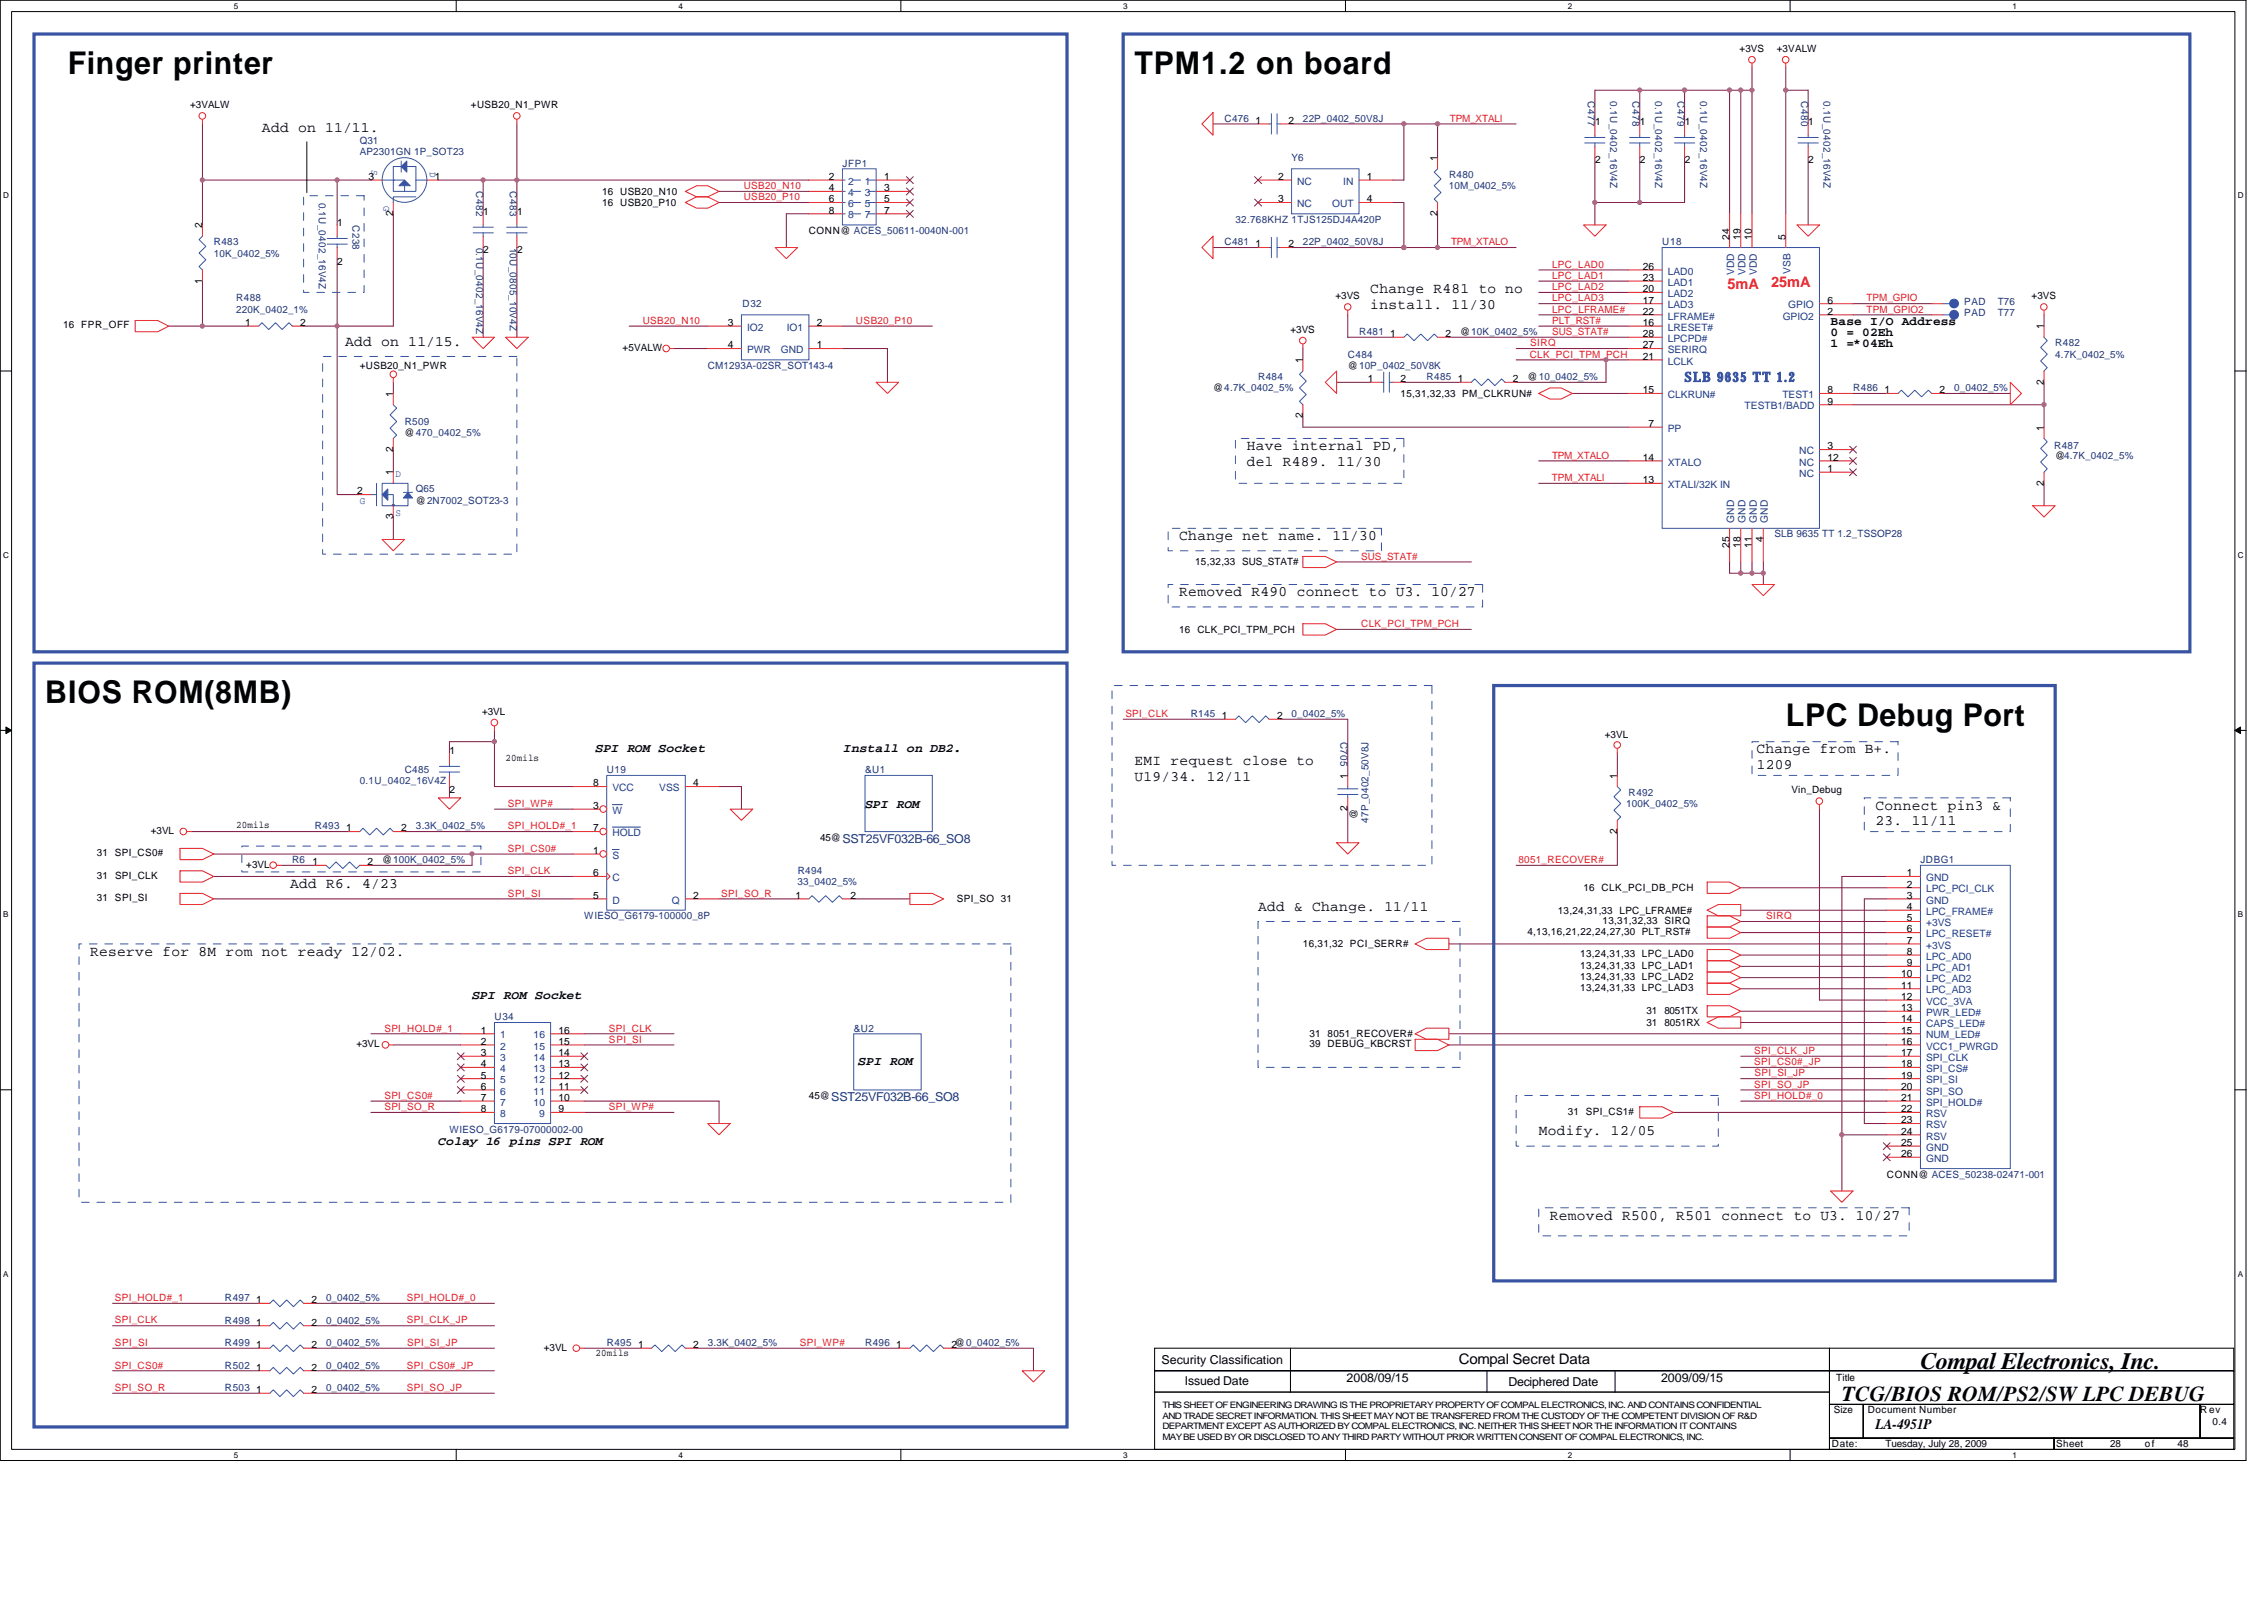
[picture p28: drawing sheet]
<svg xmlns="http://www.w3.org/2000/svg" width="297mm" height="210mm" viewBox="0 0 297 210" stroke-linecap="round" stroke-linejoin="round" font-family="sans-serif">
<defs><g id="words">
<g font-size="4.1" fill="#010202">
<text x="8.9" y="9.8">Finger printer</text>
<text x="148.8" y="9.8">TPM1.2 on board</text>
<text x="5.9" y="92.2">BIOS ROM(8MB)</text>
<text x="234.3" y="95.2">LPC Debug Port</text>
</g>
<text font-size="3.1" fill="#010202" x="252" y="179.6">Compal Electronics, Inc.</text>
<text font-size="2.8" fill="#010202" x="241.7" y="183.8">TCG/BIOS ROM/PS2/SW LPC DEBUG</text>
<g font-size="1.9" fill="#010202">
<text x="34.4" y="17.4">Add on 11/11.</text>
<text x="179.8" y="38.4">Change R481 to no</text>
<text x="179.8" y="40.5">install. 11/30</text>
<text x="45.3" y="45.4">Add on 11/15.</text>
<text x="163.6" y="59.1">Have internal PD,</text>
<text x="163.6" y="61.1">del R489. 11/30</text>
<text x="154.7" y="70.8">Change net name. 11/30</text>
<text x="154.7" y="78.2">Removed R490 connect to U3. 10/27</text>
<text x="148.8" y="100.3">EMI request close to</text>
<text x="230.5" y="98.8">Change from B+.</text>
<text x="230.5" y="100.9">1209</text>
<text x="148.8" y="102.4">U19/34. 12/11</text>
<text x="246.1" y="106.2">Connect pin3 &amp;</text>
<text x="246.1" y="108.3">23. 11/11</text>
<text x="38.1" y="116.5">Add R6. 4/23</text>
<text x="165.1" y="119.4">Add &amp; Change. 11/11</text>
<text x="11.8" y="125.3">Reserve for 8M rom not ready 12/02.</text>
<text x="201.9" y="148.9">Modify. 12/05</text>
<text x="203.3" y="160">Removed R500, R501 connect to U3. 10/27</text>
<text x="191.4" y="179">Compal Secret Data</text>
<text x="246.1" y="187.4">LA-4951P</text>
</g>
<g font-size="1.9" fill="#ed2024">
<text x="226.6" y="37.9">5mA</text>
<text x="232.4" y="37.6">25mA</text>
</g>
<text font-size="1.8" fill="#3953a4" x="221" y="50.1">SLB 9635 TT 1.2</text>
<g font-size="1.6" fill="#010202">
<text x="240.2" y="44.1">0 = 02Eh</text>
<text x="240.2" y="45.6">1 = 04Eh</text>
<text x="240.2" y="42.6">Base I/O Address</text>
<text x="243.1" y="45.6">*</text>
<text x="78.1" y="98.6">SPI ROM Socket</text>
<text x="110.7" y="98.6">Install on DB2.</text>
<text x="113.5" y="106">SPI ROM</text>
<text x="61.9" y="131">SPI ROM Socket</text>
<text x="112.6" y="139.7">SPI ROM</text>
<text x="57.5" y="150.2">Colay 16 pins SPI ROM</text>
<text x="152.4" y="178.9">Security Classification</text>
<text x="155.5" y="181.6">Issued Date</text>
<text x="176.7" y="181.2">2008/09/15</text>
<text x="197.9" y="181.8">Deciphered Date</text>
<text x="217.9" y="181.2">2009/09/15</text>
</g>
<g font-size="1.6" fill="#282973">
<text x="110.5" y="110.5">SST25VF032B-66_SO8</text>
<text x="109.1" y="144.4">SST25VF032B-66_SO8</text>
</g>
<g font-size="1.3" fill="#010202">
<text x="228.2" y="6.8">+3VS</text>
<text x="233.1" y="6.8">+3VALW</text>
<text x="25" y="14.2">+3VALW</text>
<text x="61.8" y="14.2">+USB20_N1_PWR</text>
<text x="164.7" y="16.2">1</text>
<text x="169" y="16.2">2</text>
<text x="209.3" y="16.4">1</text>
<text x="215.2" y="16.4">1</text>
<text x="221" y="16.4">1</text>
<text x="237.3" y="16.4">1</text>
<text x="48.4" y="23.6">3</text>
<text x="57.1" y="23.6">1</text>
<text x="108.8" y="23.6">2</text>
<text x="116" y="23.6">1</text>
<text x="167.7" y="23.6">2</text>
<text x="179.3" y="23.6">1</text>
<text x="188.6" y="21.1" transform="rotate(-90 188.6 21.1)">1</text>
<text x="209.3" y="21.4">2</text>
<text x="215.2" y="21.4">2</text>
<text x="221" y="21.4">2</text>
<text x="237.3" y="21.4">2</text>
<text x="26.5" y="29.9" transform="rotate(-90 26.5 29.9)">2</text>
<text x="44.3" y="29.7">1</text>
<text x="51.6" y="28.3" transform="rotate(-90 51.6 28.3)">2</text>
<text x="63.4" y="28.2">1</text>
<text x="67.8" y="28.2">1</text>
<text x="79" y="25.5">16 USB20_N10</text>
<text x="79" y="27">16 USB20_P10</text>
<text x="108.8" y="25.1">4</text>
<text x="108.8" y="26.5">6</text>
<text x="108.8" y="28">8</text>
<text x="116" y="28">7</text>
<text x="116" y="26.5">5</text>
<text x="116" y="25.1">3</text>
<text x="167.7" y="26.5">3</text>
<text x="179.3" y="26.5">4</text>
<text x="188.6" y="28.3" transform="rotate(-90 188.6 28.3)">2</text>
<text x="44.3" y="34.7">2</text>
<text x="63.4" y="33.2">2</text>
<text x="67.8" y="33.2">2</text>
<text x="106.1" y="30.7">CONN@ ACES_50611-0040N-001</text>
<text x="164.7" y="32.4">1</text>
<text x="169" y="32.4">2</text>
<text x="215.6" y="35.4">26</text>
<text x="226.9" y="31.4" transform="rotate(-90 226.9 31.4)">24</text>
<text x="228.4" y="31.4" transform="rotate(-90 228.4 31.4)">19</text>
<text x="229.8" y="31.4" transform="rotate(-90 229.8 31.4)">10</text>
<text x="234.3" y="31.4" transform="rotate(-90 234.3 31.4)">5</text>
<text x="26.5" y="37.2" transform="rotate(-90 26.5 37.2)">1</text>
<text x="175.2" y="39.2">+3VS</text>
<text x="215.6" y="39.8">17</text>
<text x="215.6" y="38.3">20</text>
<text x="215.6" y="41.3">22</text>
<text x="215.6" y="36.8">23</text>
<text x="239.8" y="41.3">2</text>
<text x="239.8" y="39.8">6</text>
<text x="266.5" y="39.2">+3VS</text>
<text x="8.3" y="43.1">16</text>
<text x="10.7" y="43.1">FPR_OFF</text>
<text x="32.1" y="42.8">1</text>
<text x="39.4" y="42.8">2</text>
<text x="81.7" y="46">+5VALW</text>
<text x="95.5" y="45.7">4</text>
<text x="95.5" y="42.8">3</text>
<text x="107.2" y="42.8">2</text>
<text x="107.2" y="45.7">1</text>
<text x="169.3" y="43.7">+3VS</text>
<text x="170.9" y="47.6" transform="rotate(-90 170.9 47.6)">1</text>
<text x="182.4" y="44.2">1</text>
<text x="189.7" y="44.2">2</text>
<text x="191.6" y="44">@10K_0402_5%</text>
<text x="215.6" y="42.8">16</text>
<text x="215.6" y="47.2">21</text>
<text x="215.6" y="45.7">27</text>
<text x="215.6" y="44.2">28</text>
<text x="268.2" y="43.2" transform="rotate(-90 268.2 43.2)">1</text>
<text x="47.2" y="48.4">+USB20_N1_PWR</text>
<text x="51.6" y="52" transform="rotate(-90 51.6 52)">1</text>
<text x="159.1" y="51.3">@4.7K_0402_5%</text>
<text x="176.8" y="48.4">@10P_0402_50V8K</text>
<text x="179.5" y="50.1">1</text>
<text x="183.8" y="52.1">15,31,32,33 PM_CLKRUN#</text>
<text x="183.8" y="50.1">2</text>
<text x="191.3" y="50.1">1</text>
<text x="198.5" y="50.1">2</text>
<text x="200.4" y="49.8">@10_0402_5%</text>
<text x="215.6" y="51.6">15</text>
<text x="239.8" y="51.6">8</text>
<text x="239.8" y="53.1">9</text>
<text x="247.2" y="51.6">1</text>
<text x="254.5" y="51.6">2</text>
<text x="268.2" y="50.4" transform="rotate(-90 268.2 50.4)">2</text>
<text x="51.6" y="59.3" transform="rotate(-90 51.6 59.3)">2</text>
<text x="53.1" y="57.2">@470_0402_5%</text>
<text x="170.9" y="54.9" transform="rotate(-90 170.9 54.9)">2</text>
<text x="216.3" y="56">7</text>
<text x="239.8" y="58.9">3</text>
<text x="268.2" y="56.5" transform="rotate(-90 268.2 56.5)">1</text>
<text x="46.9" y="64.9">2</text>
<text x="51.6" y="62.4" transform="rotate(-90 51.6 62.4)">1</text>
<text x="215.6" y="63.4">13</text>
<text x="215.6" y="60.4">14</text>
<text x="239.8" y="61.9">1</text>
<text x="239.8" y="60.4">12</text>
<text x="268.2" y="63.7" transform="rotate(-90 268.2 63.7)">2</text>
<text x="269.6" y="60.2">@4.7K_0402_5%</text>
<text x="51.6" y="68.1" transform="rotate(-90 51.6 68.1)">3</text>
<text x="54.6" y="66.1">@2N7002_SOT23-3</text>
<text x="226.9" y="71.8" transform="rotate(-90 226.9 71.8)">25</text>
<text x="228.4" y="71.8" transform="rotate(-90 228.4 71.8)">18</text>
<text x="229.8" y="71.8" transform="rotate(-90 229.8 71.8)">11</text>
<text x="231.3" y="71.1" transform="rotate(-90 231.3 71.1)">4</text>
<text x="156.8" y="74.2">15,32,33 SUS_STAT#</text>
<text x="154.7" y="83">16</text>
<text x="157.1" y="83">CLK_PCI_TPM_PCH</text>
<text x="63.2" y="93.7">+3VL</text>
<text x="160.3" y="94.3">1</text>
<text x="167.6" y="94.3">2</text>
<text x="59" y="98.9">1</text>
<text x="66.3" y="99.8">20mils</text>
<text x="210.6" y="96.8">+3VL</text>
<text x="59" y="103.9">2</text>
<text x="77.8" y="103.1">8</text>
<text x="77.8" y="106.1">3</text>
<text x="90.9" y="103.1">4</text>
<text x="176.8" y="106.4" transform="rotate(-90 176.8 106.4)">2</text>
<text x="176.8" y="102.1" transform="rotate(-90 176.8 102.1)">1</text>
<text x="178.1" y="107.4" transform="rotate(-90 178.1 107.4)">@</text>
<text x="212.2" y="102.1" transform="rotate(-90 212.2 102.1)">1</text>
<text x="235" y="104.1">Vin_Debug</text>
<text x="12.7" y="112.3">31 SPI_CS0#</text>
<text x="19.8" y="109.4">+3VL</text>
<text x="31" y="108.6">20mils</text>
<text x="32.3" y="113.8">+3VL</text>
<text x="41" y="113.5">1</text>
<text x="45.4" y="109">1</text>
<text x="48.2" y="113.5">2</text>
<text x="50.1" y="113.2">@100K_0402_5%</text>
<text x="52.6" y="109">2</text>
<text x="77.8" y="112">1</text>
<text x="77.8" y="109">7</text>
<text x="107.6" y="110.3">45@</text>
<text x="212.2" y="109.4" transform="rotate(-90 212.2 109.4)">2</text>
<text x="12.7" y="118.2">31 SPI_SI</text>
<text x="12.7" y="115.2">31</text>
<text x="15.1" y="115.2">SPI_CLK</text>
<text x="77.8" y="117.9">5</text>
<text x="77.8" y="114.9">6</text>
<text x="91" y="117.9">2</text>
<text x="104.3" y="117.9">1</text>
<text x="111.6" y="117.9">2</text>
<text x="125.6" y="118.4">SPI_SO 31</text>
<text x="204.4" y="119.8">13,24,31,33 LPC_LFRAME#</text>
<text x="207.8" y="116.9">16 CLK_PCI_DB_PCH</text>
<text x="250.2" y="116.4">2</text>
<text x="250.2" y="119.4">4</text>
<text x="250.2" y="114.9">1</text>
<text x="250.2" y="117.9">3</text>
<text x="170.9" y="124.2">16,31,32 PCI_SERR#</text>
<text x="200.4" y="122.6">4,13,16,21,22,24,27,30 PLT_RST#</text>
<text x="207.3" y="125.6">13,24,31,33 LPC_LAD0</text>
<text x="210.3" y="121.2">13,31,32,33 SIRQ</text>
<text x="250.2" y="122.3">6</text>
<text x="250.2" y="125.2">8</text>
<text x="250.2" y="120.8">5</text>
<text x="250.2" y="123.8">7</text>
<text x="207.3" y="127">13,24,31,33 LPC_LAD1</text>
<text x="207.3" y="128.5">13,24,31,33 LPC_LAD2</text>
<text x="207.3" y="130">13,24,31,33 LPC_LAD3</text>
<text x="249.4" y="128.2">10</text>
<text x="249.4" y="131.1">12</text>
<text x="249.4" y="129.7">11</text>
<text x="250.2" y="126.7">9</text>
<text x="46.8" y="137.3">+3VL</text>
<text x="63.1" y="135.6">1</text>
<text x="63.1" y="137">2</text>
<text x="73.3" y="135.6">16</text>
<text x="73.3" y="137">15</text>
<text x="171.8" y="136">31</text>
<text x="171.8" y="137.3">39 DEBUG_KBCRST</text>
<text x="174.2" y="136">8051_RECOVER#</text>
<text x="216" y="134.6">31</text>
<text x="216" y="132.9">31</text>
<text x="218.4" y="134.6">8051RX</text>
<text x="218.4" y="132.9">8051TX</text>
<text x="249.4" y="134.1">14</text>
<text x="249.4" y="137">16</text>
<text x="249.4" y="132.6">13</text>
<text x="249.4" y="135.6">15</text>
<text x="63.1" y="138.5">3</text>
<text x="63.1" y="140">4</text>
<text x="63.1" y="141.5">5</text>
<text x="63.1" y="142.9">6</text>
<text x="73.3" y="138.5">14</text>
<text x="73.3" y="140">13</text>
<text x="73.3" y="141.5">12</text>
<text x="73.3" y="142.9">11</text>
<text x="249.4" y="140">18</text>
<text x="249.4" y="142.9">20</text>
<text x="249.4" y="138.5">17</text>
<text x="249.4" y="141.5">19</text>
<text x="63.1" y="144.4">7</text>
<text x="63.1" y="145.9">8</text>
<text x="73.3" y="144.4">10</text>
<text x="73.3" y="145.9">9</text>
<text x="106.1" y="144.1">45@</text>
<text x="205.7" y="146.2">31 SPI_CS1#</text>
<text x="249.4" y="145.9">22</text>
<text x="249.4" y="148.8">24</text>
<text x="249.4" y="144.4">21</text>
<text x="249.4" y="147.3">23</text>
<text x="247.5" y="154.4">CONN@ ACES_50238-02471-001</text>
<text x="249.4" y="151.8">26</text>
<text x="249.4" y="150.3">25</text>
<text x="33.6" y="170.9">1</text>
<text x="33.6" y="173.9">1</text>
<text x="40.9" y="170.9">2</text>
<text x="40.9" y="173.9">2</text>
<text x="33.6" y="176.8">1</text>
<text x="33.6" y="179.8">1</text>
<text x="40.9" y="176.8">2</text>
<text x="40.9" y="179.8">2</text>
<text x="71.3" y="177.1">+3VL</text>
<text x="78.1" y="177.9">20mils</text>
<text x="83.7" y="176.8">1</text>
<text x="90.9" y="176.8">2</text>
<text x="117.6" y="176.8">1</text>
<text x="124.8" y="176.8">2@0_0402_5%</text>
<text x="33.6" y="182.7">1</text>
<text x="40.9" y="182.7">2</text>
<text x="240.6" y="185.4">Size</text>
<text x="240.9" y="181.1">Title</text>
<text x="245" y="185.4">Document Number</text>
<text x="288.6" y="185.4">R ev</text>
<text x="240.3" y="189.8">Date:</text>
<text x="247.4" y="189.8">Tuesday, July 28, 2009</text>
<text x="269.8" y="189.8">Sheet</text>
<text x="276.9" y="189.8">28</text>
<text x="281.4" y="189.8">of</text>
<text x="285.7" y="189.8">48</text>
<text x="290.3" y="186.9">0.4</text>
</g>
<g font-size="1.3" fill="#282973">
<text x="160.7" y="16">C476</text>
<text x="170.9" y="16">22P_0402_50V8J</text>
<text x="208.3" y="13.3" transform="rotate(90 208.3 13.3)">C477</text>
<text x="211.3" y="13.3" transform="rotate(90 211.3 13.3)">0.1U_0402_16V4Z</text>
<text x="214.2" y="13.3" transform="rotate(90 214.2 13.3)">C478</text>
<text x="217.1" y="13.3" transform="rotate(90 217.1 13.3)">0.1U_0402_16V4Z</text>
<text x="220.1" y="13.3" transform="rotate(90 220.1 13.3)">C479</text>
<text x="223.1" y="13.3" transform="rotate(90 223.1 13.3)">0.1U_0402_16V4Z</text>
<text x="236.3" y="13.3" transform="rotate(90 236.3 13.3)">C480</text>
<text x="239.2" y="13.3" transform="rotate(90 239.2 13.3)">0.1U_0402_16V4Z</text>
<text x="47.2" y="18.9">Q31</text>
<text x="47.2" y="20.4">AP2301GN 1P_SOT23</text>
<text x="110.5" y="21.9">JFP1</text>
<text x="169.5" y="21.1">Y6</text>
<text x="190.1" y="23.3">R480</text>
<text x="41.8" y="26.6" transform="rotate(90 41.8 26.6)">0.1U_0402_16V4Z</text>
<text x="46.3" y="29.5" transform="rotate(90 46.3 29.5)">C238</text>
<text x="62.5" y="25.1" transform="rotate(90 62.5 25.1)">C482</text>
<text x="66.9" y="25.1" transform="rotate(90 66.9 25.1)">C483</text>
<text x="162.1" y="29.2">32.768KHZ 1TJS125DJ4A420P</text>
<text x="190.1" y="24.8">10M_0402_5%</text>
<text x="28" y="33.7">10K_0402_5%</text>
<text x="28.1" y="32.2">R483</text>
<text x="62.5" y="32.5" transform="rotate(90 62.5 32.5)">0.1U_0402_16V4Z</text>
<text x="66.9" y="32.5" transform="rotate(90 66.9 32.5)">10U_0805_10V4Z</text>
<text x="160.7" y="32.2">C481</text>
<text x="170.9" y="32.2">22P_0402_50V8J</text>
<text x="218.1" y="32.2">U18</text>
<text x="31" y="41">220K_0402_1%</text>
<text x="31" y="39.5">R488</text>
<text x="97.4" y="40.3">D32</text>
<text x="257.7" y="41.4">PAD</text>
<text x="257.7" y="40">PAD</text>
<text x="262.1" y="41.4">T77</text>
<text x="262.1" y="40">T76</text>
<text x="176.8" y="46.9">C484</text>
<text x="178.3" y="44">R481</text>
<text x="269.6" y="46.9">4.7K_0402_5%</text>
<text x="269.7" y="45.4">R482</text>
<text x="92.9" y="48.4">CM1293A-02SR_SOT143-4</text>
<text x="165.1" y="49.8">R484</text>
<text x="187.2" y="49.8">R485</text>
<text x="243.1" y="51.3">R486</text>
<text x="256.4" y="51.3">0_0402_5%</text>
<text x="53.1" y="55.7">R509</text>
<text x="269.5" y="58.8">R487</text>
<text x="54.6" y="64.6">Q65</text>
<text x="232.8" y="70.5">SLB 9635 TT 1.2_TSSOP28</text>
<text x="156.2" y="94">R145</text>
<text x="169.5" y="94">0_0402_5%</text>
<text x="53.1" y="101.4">C485</text>
<text x="79.6" y="101.4">U19</text>
<text x="113.5" y="101.4">&amp;U1</text>
<text x="175.9" y="97.3" transform="rotate(90 175.9 97.3)">C705</text>
<text x="47.2" y="102.9">0.1U_0402_16V4Z</text>
<text x="179.5" y="107.9" transform="rotate(-90 179.5 107.9)">47P_0402_50V8J</text>
<text x="213.4" y="105.8">100K_0402_5%</text>
<text x="213.7" y="104.3">R492</text>
<text x="38.4" y="113.2">R6</text>
<text x="41.3" y="108.8">R493</text>
<text x="54.6" y="108.8">3.3K_0402_5%</text>
<text x="252" y="113.2">JDBG1</text>
<text x="104.6" y="116.1">33_0402_5%</text>
<text x="104.7" y="114.7">R494</text>
<text x="76.7" y="120.6">WIESO_G6179-100000_8P</text>
<text x="64.9" y="133.8">U34</text>
<text x="112" y="135.3">&amp;U2</text>
<text x="59" y="148.5">WIESO_G6179-07000002-00</text>
<text x="29.5" y="170.6">R497</text>
<text x="29.5" y="173.6">R498</text>
<text x="42.8" y="170.6">0_0402_5%</text>
<text x="42.8" y="173.6">0_0402_5%</text>
<text x="29.5" y="176.5">R499</text>
<text x="29.5" y="179.5">R502</text>
<text x="42.8" y="176.5">0_0402_5%</text>
<text x="42.8" y="179.5">0_0402_5%</text>
<text x="79.6" y="176.5">R495</text>
<text x="92.9" y="176.5">3.3K_0402_5%</text>
<text x="113.5" y="176.5">R496</text>
<text x="29.5" y="182.4">R503</text>
<text x="42.8" y="182.4">0_0402_5%</text>
</g>
<g font-size="1.3" fill="#ed2024">
<text x="190.2" y="16">TPM_XTALI</text>
<text x="97.6" y="26.3">USB20_P10</text>
<text x="97.6" y="24.8">USB20_N10</text>
<text x="190.4" y="32.2">TPM_XTALO</text>
<text x="203.6" y="35.1">LPC_LAD0</text>
<text x="203.6" y="41">LPC_LFRAME#</text>
<text x="203.6" y="38.1">LPC_LAD2</text>
<text x="203.6" y="36.6">LPC_LAD1</text>
<text x="203.6" y="39.5">LPC_LAD3</text>
<text x="244.9" y="41">TPM_GPIO2</text>
<text x="244.9" y="39.5">TPM_GPIO</text>
<text x="84.3" y="42.5">USB20_N10</text>
<text x="112.3" y="42.5">USB20_P10</text>
<text x="200.7" y="46.9">CLK_PCI_TPM_PCH</text>
<text x="200.8" y="45.4">SIRQ</text>
<text x="203.6" y="42.5">PLT_RST#</text>
<text x="203.6" y="43.9">SUS_STAT#</text>
<text x="203.6" y="63.1">TPM_XTALI</text>
<text x="203.6" y="60.2">TPM_XTALO</text>
<text x="178.6" y="73.4">SUS_STAT#</text>
<text x="178.6" y="82.3">CLK_PCI_TPM_PCH</text>
<text x="147.7" y="94">SPI_CLK</text>
<text x="66.6" y="105.8">SPI_WP#</text>
<text x="66.6" y="111.7">SPI_CS0#</text>
<text x="66.6" y="108.8">SPI_HOLD#_1</text>
<text x="199.2" y="113.2">8051_RECOVER#</text>
<text x="66.6" y="117.6">SPI_SI</text>
<text x="66.6" y="114.7">SPI_CLK</text>
<text x="94.6" y="117.6">SPI_SO_R</text>
<text x="231.7" y="120.6">SIRQ</text>
<text x="50.4" y="135.3">SPI_HOLD#_1</text>
<text x="79.9" y="135.3">SPI_CLK</text>
<text x="79.9" y="136.8">SPI_SI</text>
<text x="230.2" y="142.7">SPI_SO_JP</text>
<text x="230.2" y="138.2">SPI_CLK_JP</text>
<text x="230.2" y="139.7">SPI_CS0#_JP</text>
<text x="230.2" y="141.2">SPI_SI_JP</text>
<text x="50.4" y="145.6">SPI_SO_R</text>
<text x="50.4" y="144.1">SPI_CS0#</text>
<text x="79.9" y="145.6">SPI_WP#</text>
<text x="230.2" y="144.1">SPI_HOLD#_0</text>
<text x="15.1" y="170.6">SPI_HOLD#_1</text>
<text x="15.1" y="173.6">SPI_CLK</text>
<text x="53.4" y="170.6">SPI_HOLD#_0</text>
<text x="53.4" y="173.6">SPI_CLK_JP</text>
<text x="15.1" y="176.5">SPI_SI</text>
<text x="15.1" y="179.5">SPI_CS0#</text>
<text x="53.4" y="179.5">SPI_CS0#_JP</text>
<text x="53.4" y="176.5">SPI_SI_JP</text>
<text x="104.9" y="176.5">SPI_WP#</text>
<text x="15.1" y="182.4">SPI_SO_R</text>
<text x="53.4" y="182.4">SPI_SO_JP</text>
</g>
<g font-size="1.3" fill="#3953a4">
<text x="48.7" y="22.3" transform="rotate(90 48.7 22.3)">S</text>
<text x="56.4" y="22.6" transform="rotate(90 56.4 22.6)">D</text>
<text x="50.3" y="27" transform="rotate(90 50.3 27)">G</text>
<text x="51.9" y="62.5">D</text>
<text x="47.2" y="66.1">G</text>
<text x="51.9" y="67.7">S</text>
</g>
<g font-size="1.3" fill="#1d437e">
<text x="111.3" y="24.2">2</text>
<text x="111.3" y="25.7">4</text>
<text x="111.3" y="27.2">6</text>
<text x="111.3" y="28.7">8</text>
<text x="113.5" y="28.7">7</text>
<text x="113.5" y="27.2">5</text>
<text x="113.5" y="25.7">3</text>
<text x="113.5" y="24.2">1</text>
<text x="170.2" y="27.2">NC</text>
<text x="170.2" y="24.2">NC</text>
<text x="174.8" y="27.2">OUT</text>
<text x="176.2" y="24.2">IN</text>
<text x="234.9" y="35.9" transform="rotate(-90 234.9 35.9)">VSB</text>
<text x="218.8" y="40.4">LAD3</text>
<text x="218.8" y="39">LAD2</text>
<text x="218.8" y="41.9">LFRAME#</text>
<text x="218.8" y="37.5">LAD1</text>
<text x="218.8" y="36">LAD0</text>
<text x="227.5" y="36" transform="rotate(-90 227.5 36)">VDD</text>
<text x="229" y="36" transform="rotate(-90 229 36)">VDD</text>
<text x="230.5" y="36" transform="rotate(-90 230.5 36)">VDD</text>
<text x="233.9" y="41.9">GPIO2</text>
<text x="234.6" y="40.4">GPIO</text>
<text x="98" y="46.3">PWR</text>
<text x="98" y="43.4">IO2</text>
<text x="102.4" y="46.3">GND</text>
<text x="103.2" y="43.4">IO1</text>
<text x="218.8" y="43.4">LRESET#</text>
<text x="218.8" y="47.8">LCLK</text>
<text x="218.8" y="46.3">SERIRQ</text>
<text x="218.8" y="44.8">LPCPD#</text>
<text x="218.8" y="52.2">CLKRUN#</text>
<text x="228.9" y="53.7">TESTB1/BADD</text>
<text x="233.8" y="52.2">TEST1</text>
<text x="218.8" y="56.6">PP</text>
<text x="236.1" y="59.6">NC</text>
<text x="218.8" y="64">XTALI/32K IN</text>
<text x="218.8" y="61.1">XTALO</text>
<text x="236.1" y="62.5">NC</text>
<text x="236.1" y="61.1">NC</text>
<text x="227.5" y="68.6" transform="rotate(-90 227.5 68.6)">GND</text>
<text x="229" y="68.6" transform="rotate(-90 229 68.6)">GND</text>
<text x="230.5" y="68.6" transform="rotate(-90 230.5 68.6)">GND</text>
<text x="232" y="68.6" transform="rotate(-90 232 68.6)">GND</text>
<text x="80.3" y="103.8">VCC</text>
<text x="80.3" y="106.7">W</text>
<text x="86.5" y="103.8">VSS</text>
<text x="80.3" y="112.6">S</text>
<text x="80.3" y="109.7">HOLD</text>
<text x="80.3" y="118.5">D</text>
<text x="80.3" y="115.6">C</text>
<text x="88.1" y="118.5">Q</text>
<text x="252.7" y="117">LPC_PCI_CLK</text>
<text x="252.7" y="120">LPC_FRAME#</text>
<text x="252.7" y="115.6">GND</text>
<text x="252.7" y="118.5">GND</text>
<text x="252.7" y="122.9">LPC_RESET#</text>
<text x="252.7" y="125.9">LPC_AD0</text>
<text x="252.7" y="121.5">+3VS</text>
<text x="252.7" y="124.4">+3VS</text>
<text x="252.7" y="128.8">LPC_AD2</text>
<text x="252.7" y="131.8">VCC_3VA</text>
<text x="252.7" y="127.4">LPC_AD1</text>
<text x="252.7" y="130.3">LPC_AD3</text>
<text x="65.6" y="136.2">1</text>
<text x="65.6" y="137.7">2</text>
<text x="70" y="136.2">16</text>
<text x="70" y="137.7">15</text>
<text x="252.7" y="134.7">CAPS_LED#</text>
<text x="252.7" y="137.7">VCC1_PWRGD</text>
<text x="252.7" y="133.2">PWR_LED#</text>
<text x="252.7" y="136.2">NUM_LED#</text>
<text x="65.6" y="139.1">3</text>
<text x="65.6" y="140.6">4</text>
<text x="65.6" y="142.1">5</text>
<text x="65.6" y="143.6">6</text>
<text x="70" y="139.1">14</text>
<text x="70" y="140.6">13</text>
<text x="70" y="142.1">12</text>
<text x="70" y="143.6">11</text>
<text x="252.7" y="140.6">SPI_CS#</text>
<text x="252.7" y="143.6">SPI_SO</text>
<text x="252.7" y="139.1">SPI_CLK</text>
<text x="252.7" y="142.1">SPI_SI</text>
<text x="65.6" y="145">7</text>
<text x="65.6" y="146.5">8</text>
<text x="70" y="145">10</text>
<text x="70.8" y="146.5">9</text>
<text x="252.7" y="146.5">RSV</text>
<text x="252.7" y="149.5">RSV</text>
<text x="252.7" y="145">SPI_HOLD#</text>
<text x="252.7" y="148">RSV</text>
<text x="252.7" y="152.4">GND</text>
<text x="252.7" y="150.9">GND</text>
</g>
<g font-size="1.2" fill="#010202">
<text x="152.5" y="184.7">THIS SHEET OF ENGINEERING DRAWING IS THE PROPRIETARY PROPERTY OF COMPAL ELECTRONICS, INC. AND CONTAINS CONFIDENTIAL</text>
<text x="152.5" y="186.1">AND TRADE SECRET INFORMATION. THIS SHEET MAY NOT BE TRANSFERED FROM THE CUSTODY OF THE COMPETENT DIVISION OF R&amp;D</text>
<text x="152.5" y="187.4">DEPARTMENT EXCEPT AS AUTHORIZED BY COMPAL ELECTRONICS, INC. NEITHER THIS SHEET NOR THE INFORMATION IT CONTAINS</text>
<text x="152.5" y="188.8">MAY BE USED BY OR DISCLOSED TO ANY THIRD PARTY WITHOUT PRIOR WRITTEN CONSENT OF COMPAL ELECTRONICS, INC.</text>
</g>
<g font-size="1.1" fill="#010202">
<text x="30.7" y="1.1">5</text>
<text x="89" y="1.1">4</text>
<text x="147.4" y="1.1">3</text>
<text x="205.7" y="1.1">2</text>
<text x="264" y="1.1">1</text>
<text x=".4" y="26">D</text>
<text x="293.6" y="26">D</text>
<text x=".4" y="73.2">C</text>
<text x="293.6" y="73.2">C</text>
<text x=".4" y="120.3">B</text>
<text x="293.6" y="120.3">B</text>
<text x=".4" y="167.4">A</text>
<text x="293.6" y="167.4">A</text>
<text x="30.7" y="191.2">5</text>
<text x="89" y="191.2">4</text>
<text x="147.4" y="191.2">3</text>
<text x="205.7" y="191.2">2</text>
<text x="264" y="191.2">1</text>
</g>
</g></defs>
<path d="M0 0h294.7v191.6h-294.7zM1.5 1.5h291.7v188.6h-291.7z" fill="none" stroke="#010202" stroke-width=".13"/>
<g fill="#fff">
<path d="M30.7 .2h.6v1.2h-.6z"/>
<path d="M30.7 190.2h.6v1.2h-.6z"/>
</g>
<path d="M59.9 0v1.5M59.9 190.1v1.5" fill="none" stroke="#010202" stroke-width=".13"/>
<g fill="#fff">
<path d="M89 .2h.6v1.2h-.6z"/>
<path d="M89 190.2h.6v1.2h-.6z"/>
</g>
<path d="M118.2 0v1.5M118.2 190.1v1.5" fill="none" stroke="#010202" stroke-width=".13"/>
<g fill="#fff">
<path d="M147.4 .2h.5v1.2h-.5z"/>
<path d="M147.4 190.2h.5v1.2h-.5z"/>
</g>
<path d="M176.5 0v1.5M176.5 190.1v1.5" fill="none" stroke="#010202" stroke-width=".13"/>
<g fill="#fff">
<path d="M205.7 .2h.6v1.2h-.6z"/>
<path d="M205.7 190.2h.6v1.2h-.6z"/>
</g>
<path d="M234.9 0v1.5M234.9 190.1v1.5" fill="none" stroke="#010202" stroke-width=".13"/>
<g fill="#fff">
<path d="M264 .2h.6v1.2h-.6z"/>
<path d="M264 190.2h.6v1.2h-.6z"/>
<path d="M.4 25.1h.8v1.2h-.8z"/>
<path d="M293.6 25.1h.7v1.2h-.7z"/>
<path d="M.4 72.2h.8v1.2h-.8z"/>
<path d="M293.6 72.2h.7v1.2h-.7z"/>
</g>
<path d="M0 48.7h1.5M293.2 48.7h1.5" fill="none" stroke="#010202" stroke-width=".13"/>
<g fill="#fff">
<path d="M.4 119.4h.7v1.1h-.7z"/>
<path d="M293.6 119.4h.7v1.1h-.7z"/>
</g>
<path d="M0 95.8h1.5M293.2 95.8h1.5" fill="none" stroke="#010202" stroke-width=".13"/>
<path d="M.8 95.4l.7 .4-.7 .4z" fill="#010202"/>
<path d="M.8 95.4l.7 .4-.7 .4z" fill="none" stroke="#010202" stroke-width=".13"/>
<path d="M293.2 95.8l.8-.4v.8z" fill="#010202"/>
<path d="M293.2 95.8l.8-.4v.8z" fill="none" stroke="#010202" stroke-width=".13"/>
<g fill="#fff">
<path d="M.4 166.5h.7v1.2h-.7z"/>
<path d="M293.6 166.5h.7v1.2h-.7z"/>
</g>
<g fill="none" stroke="#010202" stroke-width=".13">
<path d="M40.3 18.6v6.6M0 142.9h1.5M293.2 142.9h1.5M151.5 176.8h88.5v3h-88.5zM151.5 179.8h88.5v2.8h-88.5zM169.3 176.8v5.8M195.1 179.8v2.8M211.9 179.8v2.8M240 176.8h53.1v3h-53.1zM240 179.8h53.1v4.4h-53.1zM151.5 182.6h88.5v7.5h-88.5zM240 188.6h29.5v1.5h-29.5z"/>
<path d="M240 184.2h4.5v4.4h-4.5zM244.5 184.2h44.1v4.4h-44.1zM269.5 188.6h23.6v1.5h-23.6zM288.6 184.2h4.5v4.4h-4.5z"/>
</g>
<g fill="none" stroke="#7f1542" stroke-width=".13">
<path d="M26.6 16.3v13.2M67.8 16.3v7.3h38.3M159.1 16.3h6M169.5 16.3h14.7v7.3h-1.5M188.6 16.3v4.4M198.9 16.3h-14.7M215.1 11.8v4.5M221 11.8v4.5M226.9 11.8v16.2M228.4 11.8v16.2M229.9 8.9v19.1M229.9 11.8h-20.6v4.5"/>
<path d="M234.3 8.9v19.1M234.3 11.8h2.9v4.5M26.6 23.6h17.6v5.9M26.6 36.9v5.9M44.2 33.9v31h3M44.2 23.6h4.5M51.6 28v14.8h-11.8M57.5 23.6h5.9v4.4M63.4 23.6h4.4v4.4M63.4 32.5v11.7M67.8 32.5v11.7M94.3 26.6h11.8"/>
<path d="M94.3 25.1h11.8M106.1 28h-2.9v4.5M159.1 32.5h6M169.5 32.5h29.4M182.7 26.6h1.5v5.9M188.6 28v4.5M201.9 39.8h11.8M201.9 35.4h11.8M201.9 38.4h11.8M201.9 36.9h11.8M209.3 20.7v8.8M215.1 20.7v5.9"/>
<path d="M221 20.7v5.9h-11.7M237.2 20.7v8.8M243.1 39.8h10.3M22.1 42.8h10.4M51.6 50.1v1.5M51.6 59v2.9M82.5 42.8h10.4M88.4 45.7h4.5M110.5 42.8h11.8M110.5 45.7h5.9v4.4M170.9 54.6v1.4h42.8M170.9 45.7v1.5"/>
<path d="M175.4 50.1h4.4M176.8 41.3v2.9h5.9M184.2 50.1h7.4M190.1 44.2h23.6M198.9 45.7h14.8M198.9 47.2h14.8M201.9 41.3h11.8M201.9 42.8h11.8M206.3 51.6h7.4M210.7 47.2v2.9h-11.8M243.1 41.3h10.3M243.1 53.1h25.1"/>
<path d="M243.1 51.6h4.4M254.9 51.6h8.9M268.2 41.3v1.5M268.2 50.1v5.9M51.6 67.8v3M175.4 73.7h17.6M201.9 60.4h11.8M201.9 63.4h11.8M226.9 73.7v1.5h4.4M228.4 73.7v1.5M229.9 73.7v1.5M231.3 73.7v3"/>
<path d="M268.2 63.4v2.9M64.9 95.8v7.4h10.3M64.9 97.3h-5.9v1.5M147.4 94.3h13.2M168 94.3h8.8v7.4M175.4 82.5h17.6M212.2 98.8v2.9M25.1 109.1h20.6M28 117.9h47.2M28 115h47.2M28 112h33.9v1.5h-13.2M36.9 113.5h4.4"/>
<path d="M53.1 109.1h22.1M59 103.2v1.4M61.9 112h13.3M64.9 106.1h10.3M94.3 103.2h3v2.9M94.3 117.9h10.3M112 117.9h7.4M176.8 106.1v4.4M212.2 109.1v4.4h-13.3M228.4 116.4h19.1M228.4 119.4h19.1M238.7 106.1v25.1h8.8"/>
<path d="M247.5 115h-5.8v41.2M247.5 117.9h-2.9v29.5h2.9M48.7 135.6h11.7M51.6 137.1h8.8M76.7 135.6h11.7M76.7 137.1h11.7M190.1 135.6h57.4M190.1 137.1h57.4M190.1 123.8h57.4M228.4 134.1h19.1M228.4 132.6h19.1M228.4 138.5h19.1"/>
<path d="M228.4 140h19.1M228.4 122.3h19.1M228.4 125.3h19.1M228.4 126.7h19.1M228.4 128.2h19.1M228.4 129.7h19.1M228.4 120.9h19.1M48.7 144.4h11.7M48.7 145.9h11.7M76.7 145.9h11.7M76.7 144.4h17.6v3M219.6 145.9h27.9"/>
<path d="M228.4 143h19.1M228.4 141.5h19.1M228.4 144.4h19.1M241.7 148.8h5.8M14.8 176.8h19.1M14.8 170.9h19.1M14.8 173.9h19.1M14.8 179.8h19.1M41.3 176.8h23.6M41.3 173.9h23.6M41.3 179.8h23.6M41.3 170.9h23.6"/>
<path d="M76.7 176.8h7.3M91.4 176.8h26.5M125.3 176.8h10.3v3M14.8 182.7h19.1M41.3 182.7h23.6"/>
</g>
<g fill="none" stroke="#ed2024" stroke-width=".13">
<path d="M26.6 15.7v.6M67.8 15.7v.6M159.1 14.8v2.9l-1.4-1.4zM209.3 16.3v1.4M209.3 19.2v1.5M229.9 8.3v.6M234.3 8.3v.6M237.2 16.3v1.4M237.2 19.2v1.5M89.9 25.1l1.5-.7h1.5l1.4 .7-1.4 .7h-1.5zM89.9 26.6l1.5-.8h1.5l1.4 .8-1.4 .7h-1.5zM101.7 32.5h2.9l-1.4 1.4z"/>
<path d="M159.1 31v2.9l-1.4-1.4zM207.8 29.5h2.9l-1.4 1.5zM235.8 29.5h2.9l-1.5 1.5zM17.7 42h3l1.4 .8-1.4 .7h-3zM51.6 49.5v.6M61.9 44.2h3l-1.5 1.5zM66.3 44.2h3l-1.5 1.5zM87.9 45.7h.5M115 50.1h2.9l-1.5 1.5zM170.9 45.1v.6M175.4 48.7v2.9l-1.5-1.5zM176.8 40.7v.6"/>
<path d="M201.9 51.6l1.4-.7h1.5l1.5 .7-1.5 .7h-1.5zM263.8 50.1l1.4 1.5-1.4 1.5zM268.2 40.7v.6M50.1 70.8h3l-1.5 1.4zM170.9 73h3l1.5 .7-1.5 .7h-3zM229.9 76.7h2.9l-1.5 1.4zM266.7 66.3h2.9l-1.4 1.5zM64.9 95.2v.6M170.9 81.8h3l1.5 .7-1.5 .8h-3zM212.2 98.2v.6M23.6 111.3h3l1.4 .7-1.4 .8h-3zM23.6 114.2h3l1.4 .8-1.4 .7h-3z"/>
<path d="M23.6 117.2h3l1.4 .7-1.4 .7h-3zM24.5 109.1h.6M36.3 113.5h.6M57.5 104.6h2.9l-1.4 1.5zM95.8 106.1h3l-1.5 1.5zM119.4 117.2h2.9l1.5 .7-1.5 .7h-2.9zM175.4 110.5h2.9l-1.5 1.5zM224 119.4l1.4-.8h3v1.5h-3zM224 115.7h2.9l1.5 .7-1.5 .8h-2.9zM238.7 105.5v.6M51 137.1h.6M185.7 123.8l1.5-.7h2.9v1.4h-2.9z"/>
<path d="M185.7 135.6l1.5-.8h2.9v1.5h-2.9zM185.7 136.3h2.9l1.5 .8-1.5 .7h-2.9zM224 120.1h2.9l1.5 .8-1.5 .7h-2.9zM224 121.6h2.9l1.5 .7-1.5 .8h-2.9zM224 124.5h2.9l1.5 .8-1.5 .7h-2.9zM224 126h2.9l1.5 .7-1.5 .8h-2.9zM224 127.5h2.9l1.5 .7-1.5 .7h-2.9zM224 128.9h2.9l1.5 .8-1.5 .7h-2.9zM224 134.1l1.4-.7h3v1.4h-3zM224 131.9h2.9l1.5 .7-1.5 .8h-2.9zM92.9 147.4h2.9l-1.5 1.4zM215.1 145.2h3l1.5 .7-1.5 .7h-3z"/>
<path d="M240.2 156.2h2.9l-1.4 1.5zM76.1 176.8h.6M134.1 179.8h3l-1.5 1.4z"/>
<circle cx="26.5" cy="15.2" r=".43"/>
<circle cx="67.8" cy="15.2" r=".43"/>
<circle cx="229.9" cy="7.8" r=".43"/>
<circle cx="234.3" cy="7.8" r=".43"/>
<circle cx="51.6" cy="49.1" r=".43"/>
<circle cx="87.4" cy="45.7" r=".43"/>
<circle cx="170.9" cy="44.7" r=".43"/>
<circle cx="176.8" cy="40.3" r=".43"/>
<circle cx="268.2" cy="40.3" r=".43"/>
<circle cx="64.9" cy="94.8" r=".43"/>
<circle cx="212.2" cy="97.7" r=".43"/>
<circle cx="24.1" cy="109.1" r=".43"/>
<circle cx="35.8" cy="113.5" r=".43"/>
<circle cx="238.7" cy="105.1" r=".43"/>
<circle cx="50.6" cy="137" r=".43"/>
<circle cx="75.6" cy="176.8" r=".43"/>
</g>
<path d="M4.5 4.5h135.5v81h-135.5zM147.4 4.5h139.9v81h-139.9zM4.5 87h135.5v100.2h-135.5zM196 89.9h73.6v78.1h-73.6z" fill="none" stroke="#3953a4" stroke-width=".42"/>
<g fill="none" stroke="#3953a4" stroke-width=".13" stroke-dasharray="1 1 1 1 1 1 1 1">
<path d="M39.8 25.7h8v12.7h-8zM42.3 46.8h25.5v25.9h-25.5zM162.1 57.5h22.1v5.9h-22.1zM153.3 76.7h41.2v2.9h-41.2zM153.3 69.3h27.9v2.9h-27.9zM145.9 89.9h42v23.6h-42zM229.9 97.3h19.1v4.4h-19.1zM31.7 111h31.4v3.4h-31.4zM244.6 104.6h19.2v4.5h-19.2zM10.4 123.8h122.2v33.9h-122.2zM165.1 120.9h26.5v19.1h-26.5zM198.9 143.7h26.5v6.6h-26.5z"/>
<path d="M201.9 158.4h48.6v3.7h-48.6z"/>
</g>
<path d="M207.9 18.8h2.7M207.9 18h2.7M209.3 17.7v.3M209.3 18.8v.4M235.9 18.8h2.7M235.9 18h2.7M237.2 17.7v.3M237.2 18.8v.4M113.5 101.7h8.8v7.4h-8.8z" fill="none" stroke="#3953a4" stroke-width=".13"/>
<circle cx="256.4" cy="41.3" r=".58" fill="#3953a4"/>
<g fill="none" stroke="#3953a4" stroke-width=".13">
<path d="M213.8 18.8h2.7M213.8 18h2.7M215.1 17.7v.3M215.1 18.8v.4M26.6 31l-.5 .4 .9 .9-.9 .9 .9 .9-.9 .9 .5 .4M42.9 32h2.7M42.9 31.3h2.7M44.2 31v.3M44.2 32v.5M110.5 22.1h4.5v7.4h-4.5zM33.9 42.8l.5-.5 .9 .9 .8-.9 .9 .9 .9-.9 .5 .5M51.6 53.1l.4 .4-.8 .9 .8 .9-.8 .9 .8 .9-.4 .4"/>
<path d="M97.3 41.3h8.8v5.9h-8.8zM170.9 48.7l-.4 .4 .9 .9-.9 .9 .9 .8-.9 .9 .4 .5M181.2 50.1h.3M181.5 48.8v2.7M182.3 48.8v2.7M182.3 50.1h.4M184.2 44.2l.4-.4 .9 .9 .9-.9 .9 .9 .9-.9 .4 .4M254.9 41.3h.9M162.1 94.3l.4-.4 .9 .9 .9-.9 .9 .9 .9-.9 .4 .4M252 113.5h11.8v39.8h-11.8zM35.4 176.8l.5-.4 .8 .9 .9-.9 .9 .9 .9-.9 .4 .4M35.4 170.9l.5-.4 .8 .9 .9-.9 .9 .9 .9-.9 .4 .4"/>
<path d="M119.4 176.8l.4-.4 .9 .9 .9-.9 .9 .9 .9-.9 .4 .4"/>
<circle cx="256.4" cy="41.3" r=".58"/>
</g>
<g fill="none" stroke="#ed2024" stroke-width=".13">
<path d="M215.1 16.3v1.4M215.1 19.2v1.5M26.6 29.5v1.5M26.6 35.4v1.5M44.2 29.5v1.5M44.2 32.5v1.4M106.1 28h4.4M106.1 26.6h4.4M106.1 25.1h4.4M106.1 23.6h4.4M115 28h4.4M115 26.6h4.4"/>
<path d="M115 25.1h4.4M115 23.6h4.4M32.5 42.8h1.4M38.4 42.8h1.4M51.6 51.6v1.5M51.6 57.5v1.5M92.9 42.8h4.4M92.9 45.7h4.4M106.1 42.8h4.4M106.1 45.7h4.4M170.9 47.2v1.5M170.9 53.1v1.5"/>
<path d="M179.8 50.1h1.4M182.7 44.2h1.5M182.7 50.1h1.5M188.6 44.2h1.5M253.4 41.3h1.5M160.6 94.3h1.5M166.5 94.3h1.5M247.5 116.4h4.5M247.5 119.4h4.5M247.5 115h4.5M247.5 117.9h4.5M247.5 122.3h4.5"/>
<path d="M247.5 125.3h4.5M247.5 128.2h4.5M247.5 131.2h4.5M247.5 134.1h4.5M247.5 137.1h4.5M247.5 140h4.5M247.5 120.9h4.5M247.5 123.8h4.5M247.5 126.7h4.5M247.5 129.7h4.5M247.5 132.6h4.5M247.5 135.6h4.5"/>
<path d="M247.5 138.5h4.5M247.5 143h4.5M247.5 145.9h4.5M247.5 148.8h4.5M247.5 151.8h4.5M247.5 141.5h4.5M247.5 144.4h4.5M247.5 147.4h4.5M247.5 150.3h4.5M33.9 176.8h1.5M33.9 170.9h1.5M39.8 176.8h1.5"/>
<path d="M39.8 170.9h1.5M117.9 176.8h1.5M123.8 176.8h1.5"/>
</g>
<path d="M110.5 28h.1M110.5 26.6h.1M110.5 25.1h.1M110.5 23.6h.1M115 28h-4.5M115 26.6h-4.5M115 25.1h-4.5M115 23.6h-4.5" fill="none" stroke="#fff" stroke-width=".13" stroke-dasharray="1 1 1 1 1 1 1 1"/>
<path d="M110.5 28h.1M110.5 26.6h.1M110.5 25.1h.1M110.5 23.6h.1M115 28h-4.5M115 26.6h-4.5M115 25.1h-4.5M115 23.6h-4.5" fill="none" stroke="#3953a4" stroke-width=".13" stroke-dasharray="1 1 1 1 1 1 1 1"/>
<path d="M118.9 27.6l.9 .9M118.9 26.1l.9 .9M118.9 24.7l.9 .9M118.9 23.2l.9 .9M119.8 27.6l-.9 .9M119.8 26.1l-.9 .9M119.8 24.7l-.9 .9M119.8 23.2l-.9 .9M247.1 151.3l.9 .9M247.1 149.9l.9 .9M248 151.3l-.9 .9M248 149.9l-.9 .9" fill="none" stroke="#7f421c" stroke-width=".13"/>
<circle cx="256.4" cy="39.8" r=".57" fill="#3953a4"/>
<g fill="none" stroke="#3953a4" stroke-width=".13">
<path d="M254.9 39.8h.9M268.2 44.2l.4 .5-.9 .9 .9 .9-.9 .8 .9 .9-.4 .5M35.4 179.8l.5-.5 .8 .9 .9-.9 .9 .9 .9-.9 .4 .5"/>
<circle cx="256.4" cy="39.8" r=".57"/>
</g>
<path d="M253.4 39.8h1.5M268.2 42.8v1.4M268.2 48.7v1.4M33.9 179.8h1.5M39.8 179.8h1.5" fill="none" stroke="#ed2024" stroke-width=".13"/>
<path d="M50.1 64.9l.8-.8v1.5z" fill="#3953a4"/>
<path d="M50.1 64.9l.8-.8v1.5z" fill="none" stroke="#3953a4" stroke-width=".13"/>
<path d="M53.5 64.6l.6 .7h-1.2z" fill="#3953a4"/>
<g fill="none" stroke="#3953a4" stroke-width=".13">
<path d="M166.5 32.5h.3M166.8 31.1v2.7M167.6 32.5h.4M167.6 31.1v2.7M169.5 22.1h8.8v5.9h-8.8zM188.6 22.1l-.4 .5 .9 .9-.9 .9 .9 .8-.9 .9 .4 .5M193 50.1l.5-.4 .9 .9 .8-.9 .9 .9 .9-.9 .5 .4M48.7 64.9h.7M49.4 63.4v2.9M52.9 64.6h1.2M53.5 64.6l.6 .7h-1.2zM53.5 64.6v-1.2h-3.4v2.9h1.5v-1.4h-.7"/>
<path d="M53.5 65.3v1h-1.9h.1v-.1h-.2v.1M42.8 113.5l.4 .4 .9-.9 .9 .9 .9-.9 .9 .9 .4-.4M79.6 101.7h10.3v17.7h-10.3zM64.9 134.1h7.3v13.3h-7.3z"/>
</g>
<g fill="none" stroke="#ed2024" stroke-width=".13">
<path d="M165.1 32.5h1.4M165.1 26.6h4.4M165.1 23.6h4.4M168 32.5h1.5M178.3 26.6h4.4M178.3 23.6h4.4M188.6 20.7v1.4M188.6 26.6v1.4M191.6 50.1h1.4M197.5 50.1h1.4M47.2 64.9h1.5M51.6 61.9v1.5"/>
<path d="M51.6 66.3v1.5M41.3 113.5h1.5M47.2 113.5h1.5M60.4 135.6h4.5M60.4 137.1h4.5M60.4 138.5h4.5M60.4 140h4.5M72.2 135.6h4.5M72.2 137.1h4.5M72.2 138.5h4.5M72.2 140h4.5M60.4 141.5h4.5"/>
<path d="M60.4 143h4.5M60.4 144.4h4.5M60.4 145.9h4.5M72.2 141.5h4.5M72.2 143h4.5M72.2 144.4h4.5M72.2 145.9h4.5"/>
</g>
<g fill="none" stroke="#7f421c" stroke-width=".13">
<path d="M164.6 26.1l.9 .9M164.6 23.2l.9 .9M165.5 26.1l-.9 .9M165.5 23.2l-.9 .9M60 138.1l.9 .9M60 139.5l.9 1M60.9 138.1l-.9 .9M60.9 139.5l-.9 1M76.2 138.1l.9 .9M76.2 139.5l.9 1M77.1 138.1l-.9 .9M77.1 139.5l-.9 1"/>
<path d="M60 141l.9 .9M60 142.5l.9 .9M60.9 141l-.9 .9M60.9 142.5l-.9 .9M76.2 141l.9 .9M76.2 142.5l.9 .9M77.1 141l-.9 .9M77.1 142.5l-.9 .9"/>
</g>
<circle cx="79.1" cy="112" r=".43" fill="#fff"/>
<g fill="none" stroke="#ed2024" stroke-width=".13">
<path d="M75.2 112h3.5M75.2 103.2h4.4M89.9 117.9h4.4"/>
<circle cx="79.1" cy="112" r=".43"/>
</g>
<path d="M80.3 111.4h.9" fill="none" stroke="#1d437e" stroke-width=".13"/>
<circle cx="79.1" cy="109.1" r=".43" fill="#fff"/>
<g fill="none" stroke="#ed2024" stroke-width=".13">
<path d="M75.2 109.1h3.5M75.2 117.9h4.4M75.2 115h4.4M79.6 114.5l.4 .5-.4 .4M89.9 103.2h4.4"/>
<circle cx="79.1" cy="109.1" r=".43"/>
</g>
<path d="M80.3 108.5h3.7" fill="none" stroke="#1d437e" stroke-width=".13"/>
<circle cx="79.1" cy="106.1" r=".43" fill="#fff"/>
<g fill="none" stroke="#ed2024" stroke-width=".13">
<path d="M165.1 16.3h1.4M168 16.3h1.5M75.2 106.1h3.5M212.2 101.7v1.5M212.2 107.6v1.5"/>
<circle cx="79.1" cy="106.1" r=".43"/>
</g>
<path d="M80.3 105.5h1.4" fill="none" stroke="#1d437e" stroke-width=".13"/>
<path d="M166.5 16.3h.3M166.8 14.9v2.7M167.6 16.3h.4M167.6 14.9v2.7M212.2 103.2l.4 .4-.9 .9 .9 .9-.9 .9 .9 .8-.4 .5" fill="none" stroke="#3953a4" stroke-width=".13"/>
<path d="M53.1 23.6l.7 .8h-1.5z" fill="#3953a4"/>
<path d="M53.1 23.6l.7 .8h-1.5zM53.1 23.6h-1.5v1.5h3v-1.5M53.1 24.4v.7" fill="none" stroke="#3953a4" stroke-width=".13"/>
<path d="M52.6 21.8l.8-.7v1.5z" fill="#3953a4"/>
<g fill="none" stroke="#3953a4" stroke-width=".13">
<path d="M219.7 18.8h2.7M219.7 18h2.7M221 17.7v.3M221 18.8v.4M50.1 23.6h1.6M52.6 21.1v1.5M52.6 21.8h-1v1.8M52.6 21.8l.8-.7v1.5zM53.4 21.8h1.2v1.8h1.4M54.6 25.8h-3v.8M62.1 30.5h2.6M62.1 29.8h2.6"/>
<path d="M63.4 29.5v.3M63.4 30.5v.5M66.5 30.5h2.6M66.5 29.8h2.6M67.8 29.5v.3M67.8 30.5v.5M218.1 32.5h20.6v36.8h-20.6zM249 51.6l.5-.4 .8 .8 .9-.8 .9 .8 .9-.8 .4 .4M268.2 57.5l.4 .5-.9 .8 .9 .9-.9 .9 .9 .9-.4 .4M47.2 109.1l.4-.5 .9 .9 .9-.9 .9 .9 .9-.9 .4 .5M57.7 101.3h2.6M57.7 100.5h2.6"/>
<path d="M59 100.2v.3M59 101.3v.4M106.1 117.9l.4-.4 .9 .8 .9-.8 .9 .8 .9-.8 .4 .4M175.5 104.2h2.7M175.5 103.5h2.7M176.8 103.2v.3M176.8 104.2v.4M112 135.6h8.9v7.4h-8.9zM35.4 173.9l.5-.5 .8 .9 .9-.9 .9 .9 .9-.9 .4 .5M85.5 176.8l.4-.4 .9 .9 .9-.9 .9 .9 .9-.9 .4 .4M35.4 182.7l.5-.4 .8 .9 .9-.9 .9 .9 .9-.9 .4 .4"/>
<circle cx="53.1" cy="23.6" r="2.93"/>
</g>
<g fill="none" stroke="#ed2024" stroke-width=".13">
<path d="M221 16.3v1.4M221 19.2v1.5M48.7 23.6h1.4M51.6 26.6v1.4M56 23.6h1.5M63.4 28v1.5M63.4 31v1.5M67.8 28v1.5M67.8 31v1.5M213.7 39.8h4.4M213.7 38.4h4.4M213.7 36.9h4.4"/>
<path d="M213.7 35.4h4.4M226.9 28v4.5M228.4 28v4.5M229.9 28v4.5M234.3 28v4.5M238.7 39.8h4.4M213.7 51.6h4.4M213.7 41.3h4.4M213.7 56h4.4M213.7 42.8h4.4M213.7 47.2h4.4M213.7 45.7h4.4"/>
<path d="M213.7 44.2h4.4M238.7 51.6h4.4M238.7 41.3h4.4M238.7 59h4.4M238.7 53.1h4.4M247.5 51.6h1.5M253.4 51.6h1.5M268.2 56v1.5M213.7 60.4h4.4M213.7 63.4h4.4M226.9 69.3v4.4M228.4 69.3v4.4"/>
<path d="M229.9 69.3v4.4M231.3 69.3v4.4M238.7 61.9h4.4M238.7 60.4h4.4M268.2 61.9v1.5M59 98.8v1.4M45.7 109.1h1.5M51.6 109.1h1.5M59 101.7v1.5M104.6 117.9h1.5M110.5 117.9h1.5M176.8 101.7v1.5"/>
<path d="M176.8 104.6v1.5M33.9 173.9h1.5M39.8 173.9h1.5M84 176.8h1.5M89.9 176.8h1.5M33.9 182.7h1.5M39.8 182.7h1.5"/>
</g>
<path d="M242.7 58.5l.9 .9M243.6 58.5l-.9 .9M242.7 61.5l.9 .9M242.7 60l.9 .9M243.6 61.5l-.9 .9M243.6 60l-.9 .9" fill="none" stroke="#7f421c" stroke-width=".13"/>
<circle cx="228.4" cy="11.8" r=".29" fill="#b9529f"/>
<circle cx="228.4" cy="11.8" r=".29" fill="none" stroke="#b9529f" stroke-width=".13"/>
<circle cx="229.9" cy="11.8" r=".29" fill="#b9529f"/>
<circle cx="229.9" cy="11.8" r=".29" fill="none" stroke="#b9529f" stroke-width=".13"/>
<circle cx="188.6" cy="16.2" r=".29" fill="#b9529f"/>
<circle cx="188.6" cy="16.2" r=".29" fill="none" stroke="#b9529f" stroke-width=".13"/>
<circle cx="184.2" cy="16.2" r=".29" fill="#b9529f"/>
<circle cx="184.2" cy="16.2" r=".29" fill="none" stroke="#b9529f" stroke-width=".13"/>
<circle cx="184.2" cy="32.5" r=".29" fill="#b9529f"/>
<circle cx="184.2" cy="32.5" r=".29" fill="none" stroke="#b9529f" stroke-width=".13"/>
<circle cx="188.6" cy="32.5" r=".29" fill="#b9529f"/>
<circle cx="188.6" cy="32.5" r=".29" fill="none" stroke="#b9529f" stroke-width=".13"/>
<circle cx="226.9" cy="11.8" r=".29" fill="#b9529f"/>
<circle cx="226.9" cy="11.8" r=".29" fill="none" stroke="#b9529f" stroke-width=".13"/>
<circle cx="221" cy="11.8" r=".29" fill="#b9529f"/>
<circle cx="221" cy="11.8" r=".29" fill="none" stroke="#b9529f" stroke-width=".13"/>
<circle cx="184.2" cy="32.5" r=".29" fill="#b9529f"/>
<circle cx="184.2" cy="32.5" r=".29" fill="none" stroke="#b9529f" stroke-width=".13"/>
<circle cx="241.6" cy="148.8" r=".29" fill="#b9529f"/>
<circle cx="241.6" cy="148.8" r=".29" fill="none" stroke="#b9529f" stroke-width=".13"/>
<circle cx="67.8" cy="23.6" r=".29" fill="#b9529f"/>
<circle cx="67.8" cy="23.6" r=".29" fill="none" stroke="#b9529f" stroke-width=".13"/>
<circle cx="215.1" cy="26.5" r=".29" fill="#b9529f"/>
<circle cx="215.1" cy="26.5" r=".29" fill="none" stroke="#b9529f" stroke-width=".13"/>
<circle cx="209.2" cy="26.5" r=".29" fill="#b9529f"/>
<circle cx="209.2" cy="26.5" r=".29" fill="none" stroke="#b9529f" stroke-width=".13"/>
<circle cx="215.1" cy="11.8" r=".29" fill="#b9529f"/>
<circle cx="215.1" cy="11.8" r=".29" fill="none" stroke="#b9529f" stroke-width=".13"/>
<circle cx="268.2" cy="53.1" r=".29" fill="#b9529f"/>
<circle cx="268.2" cy="53.1" r=".29" fill="none" stroke="#b9529f" stroke-width=".13"/>
<circle cx="229.9" cy="75.2" r=".29" fill="#b9529f"/>
<circle cx="229.9" cy="75.2" r=".29" fill="none" stroke="#b9529f" stroke-width=".13"/>
<circle cx="231.3" cy="75.2" r=".29" fill="#b9529f"/>
<circle cx="231.3" cy="75.2" r=".29" fill="none" stroke="#b9529f" stroke-width=".13"/>
<circle cx="228.4" cy="75.2" r=".29" fill="#b9529f"/>
<circle cx="228.4" cy="75.2" r=".29" fill="none" stroke="#b9529f" stroke-width=".13"/>
<circle cx="26.6" cy="42.8" r=".29" fill="#b9529f"/>
<circle cx="26.6" cy="42.8" r=".29" fill="none" stroke="#b9529f" stroke-width=".13"/>
<circle cx="63.4" cy="23.6" r=".29" fill="#b9529f"/>
<circle cx="63.4" cy="23.6" r=".29" fill="none" stroke="#b9529f" stroke-width=".13"/>
<circle cx="234.3" cy="11.8" r=".29" fill="#b9529f"/>
<circle cx="234.3" cy="11.8" r=".29" fill="none" stroke="#b9529f" stroke-width=".13"/>
<circle cx="44.2" cy="23.6" r=".29" fill="#b9529f"/>
<circle cx="44.2" cy="23.6" r=".29" fill="none" stroke="#b9529f" stroke-width=".13"/>
<circle cx="61.9" cy="112" r=".29" fill="#b9529f"/>
<circle cx="61.9" cy="112" r=".29" fill="none" stroke="#b9529f" stroke-width=".13"/>
<circle cx="64.9" cy="97.3" r=".29" fill="#b9529f"/>
<circle cx="64.9" cy="97.3" r=".29" fill="none" stroke="#b9529f" stroke-width=".13"/>
<circle cx="210.7" cy="47.2" r=".29" fill="#b9529f"/>
<circle cx="210.7" cy="47.2" r=".29" fill="none" stroke="#b9529f" stroke-width=".13"/>
<circle cx="26.6" cy="23.6" r=".29" fill="#b9529f"/>
<circle cx="26.6" cy="23.6" r=".29" fill="none" stroke="#b9529f" stroke-width=".13"/>
<circle cx="44.2" cy="42.8" r=".29" fill="#b9529f"/>
<circle cx="44.2" cy="42.8" r=".29" fill="none" stroke="#b9529f" stroke-width=".13"/>
<use href="#words"/>
</svg>
